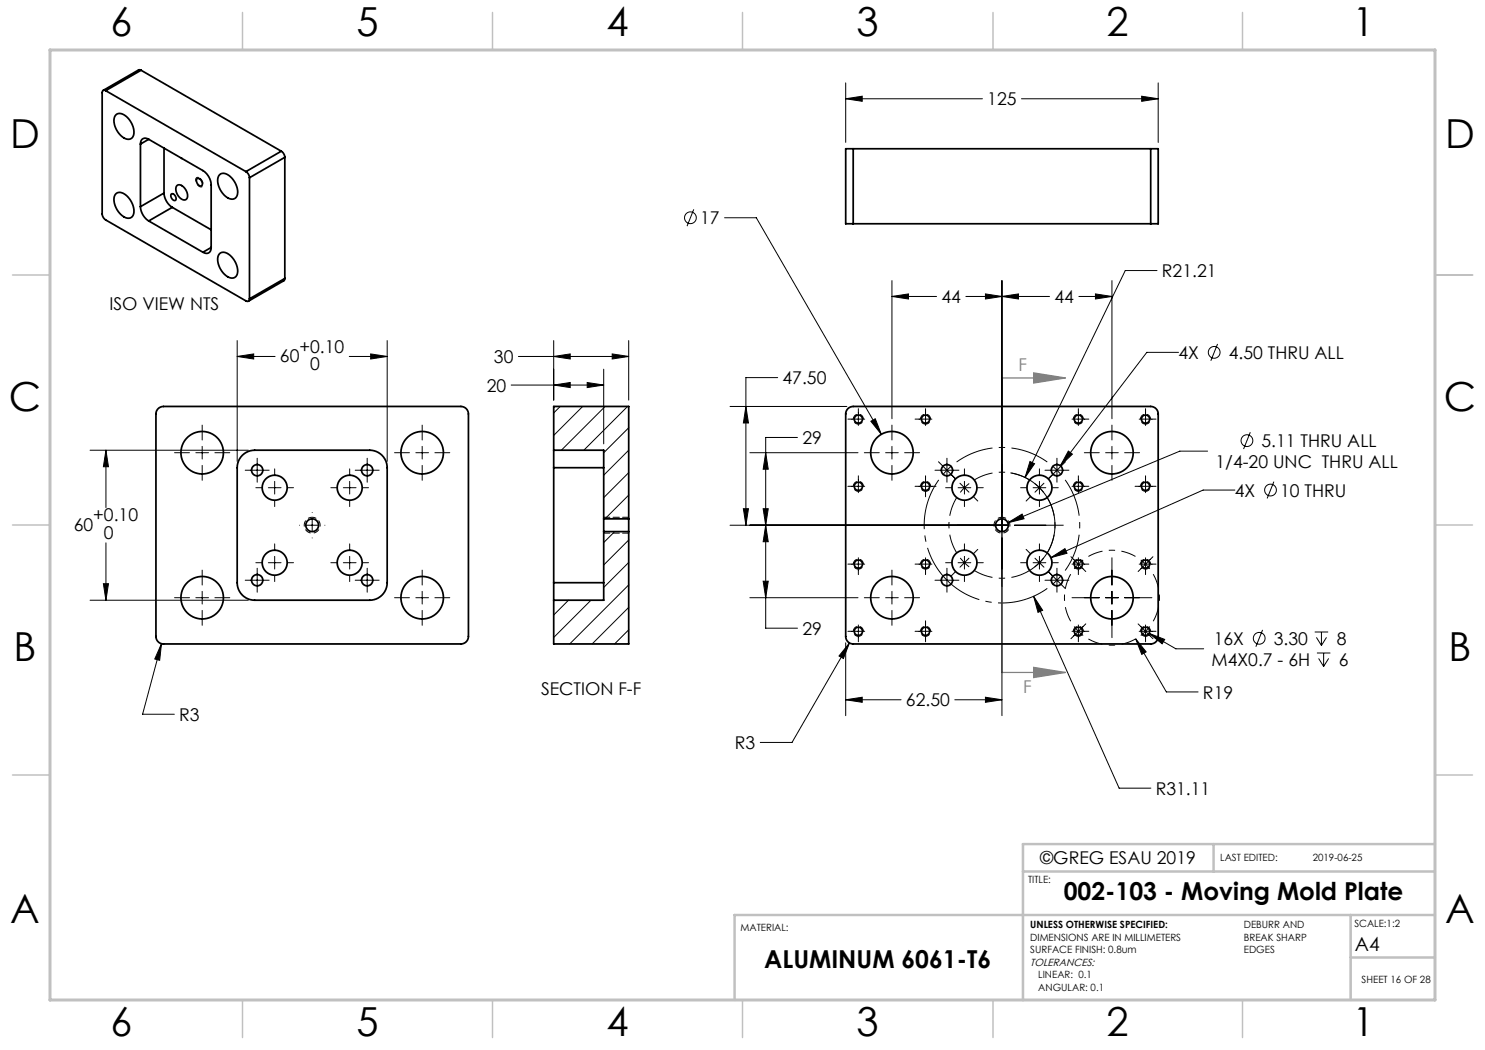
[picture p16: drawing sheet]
<svg xmlns="http://www.w3.org/2000/svg" width="297mm" height="210mm" viewBox="0 0 297 210" stroke-linecap="round" stroke-linejoin="round" font-family="sans-serif">
<defs><g id="words">
<g font-size="8">
<text x="22.1" y="7.1">6</text>
<text x="71.3" y="7.1">5</text>
<text x="121.3" y="7.1">4</text>
<text x="171.3" y="7.1">3</text>
<text x="221.3" y="7.1">2</text>
<text x="270.5" y="7.1">1</text>
<text x="2" y="29.6">D</text>
<text x="289" y="29.6">D</text>
<text x="1.8" y="82.1">C</text>
<text x="288.8" y="82.1">C</text>
<text x="2.7" y="132.1">B</text>
<text x="289.7" y="132.1">B</text>
<text x="2" y="184.6">A</text>
<text x="289" y="184.6">A</text>
<text x="22.1" y="207.1">6</text>
<text x="71.3" y="207.1">5</text>
<text x="121.3" y="207.1">4</text>
<text x="171.3" y="207.1">3</text>
<text x="221.3" y="207.1">2</text>
<text x="270.5" y="207.1">1</text>
</g>
<g font-size="4.9">
<text x="212.7" y="180">002-103 - Moving Mold Plate</text>
<text x="152.8" y="193.7">ALUMINUM 6061-T6</text>
</g>
<text font-size="3.9" x="271" y="190.2">A4</text>
<g font-size="3.5">
<text x="197.5" y="21.1">125</text>
<text x="140" y="44.9">17</text>
<text x="232.4" y="55.4">R21.21</text>
<text x="21.9" y="62">ISO VIEW NTS</text>
<text x="188.3" y="60.6">44</text>
<text x="210.9" y="60.6">44</text>
<text x="59.9" y="70.5">+0.10</text>
<text x="235.7" y="71.8">4X</text>
<text x="245.8" y="71.8">4.50 THRU ALL</text>
<text x="56" y="72.5">60</text>
<text x="62" y="74.1">0</text>
<text x="98.8" y="72.6">30</text>
<text x="156.5" y="76.9">47.50</text>
<text x="97.4" y="78.3">20</text>
<text x="160.5" y="88.8">29</text>
<text x="252.3" y="89.5">5.11 THRU ALL</text>
<text x="243.1" y="93.7">1/4-20 UNC THRU ALL</text>
<text x="247" y="99.3">4X</text>
<text x="256" y="99.3">10 THRU</text>
<text x="14.7" y="106.2">60</text>
<text x="18.7" y="104.3">+0.10</text>
<text x="20.8" y="107.8">0</text>
<text x="160.5" y="127">29</text>
<text x="242.8" y="129">16X</text>
<text x="254.8" y="129">3.30</text>
<text x="267.3" y="129">8</text>
<text x="242.3" y="133.2">M4X0.7 - 6H</text>
<text x="267.8" y="133.2">6</text>
<text x="108.2" y="139.1">SECTION F-F</text>
<text x="181.2" y="141.3">62.50</text>
<text x="240.6" y="139.7">R19</text>
<text x="35.8" y="144.2">R3</text>
<text x="147" y="149.8">R3</text>
<text x="231.2" y="159">R31.11</text>
<text x="208" y="172.9">©GREG ESAU 2019</text>
</g>
<g font-size="3.5" fill="#808080">
<text x="203.7" y="74.2">F</text>
<text x="204.6" y="138.7">F</text>
</g>
<text font-size="2.1" x="206" y="193.2">TOLERANCES:</text>
<g font-size="2">
<text x="244" y="172.1">LAST EDITED:</text>
<text x="262.6" y="172.1">2019-06-25</text>
<text x="205.6" y="176.6">TITLE:</text>
<text x="206" y="185.7">UNLESS OTHERWISE SPECIFIED:</text>
<text x="248.8" y="185.6">DEBURR AND</text>
<text x="270.9" y="185.4">SCALE:1:2</text>
<text x="148.1" y="186.1">MATERIAL:</text>
<text x="206" y="188.2">DIMENSIONS ARE IN MILLIMETERS</text>
<text x="206" y="190.7">SURFACE FINISH: 0.8um</text>
<text x="248.8" y="188.1">BREAK SHARP</text>
<text x="248.8" y="190.6">EDGES</text>
<text x="207.7" y="195.7">LINEAR: 0.1</text>
<text x="272.3" y="196.6">SHEET 16 OF 28</text>
<text x="207.7" y="198.2">ANGULAR: 0.1</text>
</g>
</g></defs>
<g fill="none" stroke="#000" stroke-width=".2">
<path d="M169.1 19.8l3.3-.6v1.1zM169.1 16.6v11.9M169.1 19.8h27.4M204.3 19.8h27.3M228.3 19.2l3.3 .6-3.3 .5zM231.6 16.6v11.9M138.8 41.9l-1.4 3.3M144.9 43.6h6.4l25 43.3M178.4 59.3l3.3-.5v1zM178.4 56.1v27.7M178.4 59.3h8.9M193.2 59.3h16.7"/>
<path d="M197.1 58.8l3.3 .5-3.3 .5zM200.4 59.3l3.3-.5v1zM200.4 56.1v87M215.8 59.3h6.6M219.1 58.8l3.3 .5-3.3 .5zM222.4 56.1v27.7M231.4 54.1h-6.3l-20.1 41.4M47.4 71.3l3.3-.5v1zM47.4 68.1v24.2M47.4 71.3h7.6M69.9 71.3h7.5M74.1 70.8l3.3 .5-3.3 .5z"/>
<path d="M77.4 68.1v24.2M102.2 77h18.5M103.7 71.3h22M110.7 71.3l3.3-.5v1zM110.7 77l3.3-.5v1zM110.7 68.1v11.9M117.4 76.5l3.3 .5-3.3 .5zM120.7 73.8v15M122.4 70.8l3.3 .5-3.3 .5zM125.7 68.1v11.9M155.5 75.5h-6.3v29.5M235.7 70.5h-6.3l-17.3 22.6"/>
<path d="M243.5 68.8l-1.3 3.4M18 90h31.7M21.2 90l.5 3.3h-1zM21.2 90v11.5M34.9 90.5h3M39.2 90.5h2.5M40.4 85v3M40.4 89.3v2.5M40.4 93.1v3M43 90.5h3M49 94h4.8M51.2 97.5h1.2"/>
<path d="M51.4 91.6v4.8M53.7 97.5h2.5M54.9 93.8v1.2M54.9 96.3v2.5M57.5 97.5h1.2M66.2 97.5h1.2M68.7 97.5h2.5M69.9 93.8v1.2M69.9 96.3v2.5M71 94h4.8M72.5 97.5h1.2M73.4 91.6v4.8"/>
<path d="M78.9 90.5h3M83.2 90.5h2.5M84.4 85v3M84.4 89.3v2.5M84.4 93.1v3M87 90.5h3M146 81.3h23.4M149.2 81.3l.5 3.3h-1zM150 90.5h21.6M153.1 90.5l.5 3.3h-1zM159.5 87.5h-6.4v38.1h6.4M169.6 83.8h3.3"/>
<path d="M169.6 97.3h3.3M171.7 81.7v3.4M171.7 95.2v3.3M172.9 90.5h3M174.2 84.3l.9-.6 1.2 3.2zM177.1 90.5h2.6M178.4 85v3M178.4 89.3v2.5M178.4 93.1v3M180.9 90.5h3M183 83.8h3.4M183 97.3h4.2"/>
<path d="M185.1 81.7v3.4M185.1 95.2v4.2M187 94h4.8M187.7 92.3l3.4 3.4M189.1 97.5h1.3M189.4 91.6v4.8M190.3 93.2l-1.8 1.8M191.6 97.5h2.6M192 96.6l1.8 1.8M192.9 93.8v1.2M192.9 96.3v2.5M193.8 96.7l-1.8 1.8"/>
<path d="M194.7 99.3l.9 .9M195.4 97.5h1.3M202.1 94.6a10.6 10.6 0 0 1 8.7 8.4 10.6 10.6 0 0 1-4.9 11.1M204.1 97.5h1.3M206 92.3l.9 .4-1.9 2.8zM206.1 99.3l-.9 .9M206.6 97.5h2.6M206.9 96.7l1.8 1.8M207.9 93.8v1.2M207.9 96.3v2.5M208.8 96.6l-1.8 1.8M209 94h4.8"/>
<path d="M210.4 97.5h1.3M210.5 93.2l1.8 1.8M211.4 91.6v4.8M213.1 92.3l-3.4 3.4M213.7 90.2l.8 .6-2.4 2.3zM214.4 83.8h3.4M214.4 97.3h3.4M215.7 81.7v3.4M215.7 95.2v3.3M216.9 90.5h3M221.1 90.5h2.6M222.4 85v3"/>
<path d="M222.4 89.3v2.5M222.4 93.1v3M224.9 90.5h3M227 97.3h4.2M227.8 83.8h3.4M229.1 81.7v3.4M229.1 95.2v3.3M241.5 90.2h-5.5l-34.4 14.4M247 98h-6.4l-30.4 13.5M250.1 86.4l-1.4 3.4M254.8 96.3l-1.4 3.4M20.7 116.7h1l-.5 3.3z"/>
<path d="M21.2 108.6v11.4M34.9 119.5h3M39.2 119.5h2.5M40.4 114v3M40.4 118.3v2.5M43 119.5h3M49 116h4.8M51.2 112.5h1.2M51.4 113.6v4.8M53.7 112.5h2.5M54.9 100.1v1.2M54.9 108.8v1.2"/>
<path d="M54.9 111.3v2.5M54.9 115.1v1.2M57.5 112.5h1.2M59.9 105h.1M61.2 105h2.5M62.4 102.5h.1M62.4 103.8v2.5M62.4 107.6h.1M65 105h.1M66.2 112.5h1.2M68.7 112.5h2.5M69.9 100.1v1.2"/>
<path d="M69.9 108.8v1.2M69.9 111.3v2.5M69.9 115.1v1.2M71 116h4.8M72.5 112.5h1.2M73.4 113.6v4.8M78.9 119.5h3M83.2 119.5h2.5M84.4 114v3M84.4 118.3v2.5M87 119.5h3M146 105h55.7"/>
<path d="M148.7 101.7h1l-.5 3.3zM150 119.5h21.6M152.6 101.7h1l-.5 3.3zM152.6 116.2h1l-.5 3.3zM153.1 105l.5 3.3h-1zM169.6 112.8h3.3M171.7 111.6v3.3M172.9 119.5h3M177.1 119.5h2.6M178.4 114v3M178.4 118.3v2.5M180.9 119.5h3"/>
<path d="M183 112.8h3.4M185.1 111.6v3.3M187 116h4.8M189.1 112.5h1.3M189.4 113.6v4.8M191.1 114.3l-.9 .9M191.6 112.5h2.6M192 111.6l1.8 1.8M192.9 100.1v1.2M192.9 108.8v1.2M192.9 111.3v2.5M192.9 115.1v1.2"/>
<path d="M193.8 111.6l-1.8 1.8M195.4 112.5h1.3M195.6 109.9l-.9 .8M201.6 104.6l2.8-1.8 .4 1zM202.9 105h9.8M204.1 112.5h1.3M205.2 109.9l.9 .8M206.6 112.5h2.6M206.7 119.3l1.8 2.8-.9 .4zM206.7 119.3l17.1 38.3h6.4M207 111.6l1.8 1.8M207.9 100.1v1.2"/>
<path d="M207.9 108.8v1.2M207.9 111.3v2.5M207.9 115.1v1.2M208.7 111.6l-1.8 1.8M209 116h4.8M209.7 114.3l3.4 3.4M210.2 111.5l2.8-1.8 .4 1zM210.4 112.5h1.3M211.4 113.6v4.8M212.3 115.1l-1.8 1.8M214.2 111.3l3 3M214.4 119.5h5.5"/>
<path d="M214.4 112.8h3.4M215.7 111.6v3.3M216.6 112l-1.8 1.8M221.1 119.5h2.6M222.4 111.6v5.4M222.4 118.3v2.5M224.9 119.5h5.5M227.8 112.8h3.4M228.2 112l1.7 1.8M229.1 111.6v3.3M230.6 111.3l-3 3M18 120h31.7"/>
<path d="M32.3 128.7l-.4 3.4-.9-.3zM32.3 128.7l-3.8 14.1h6.4M40.4 122.1v3M84.4 122.1v3M169.1 140l3.3-.6v1.1zM169.1 128.6v14.5M169.1 140h11.1M169.6 126.3h3.3M169.9 128.6l-1.2 3.1-.9-.5zM169.9 128.6l-11.5 19.9h-6.3M171.7 125v3.4M178.4 122.1v3"/>
<path d="M183 126.3h3.4M185.1 124.2v4.2M191 140h9.4M197.1 139.4l3.3 .6-3.3 .5zM214.4 126.3h3.4M214.8 125.3l1.8 1.8M215.7 125v3.4M217.2 124.8l-3 2.9M222.4 122.1v5.4M227.1 127.8l2.1 2.6-.8 .5zM227.1 127.8l6.2 10.6h6.3M227.6 124.8l3 2.9"/>
<path d="M227.8 126.3h3.4M229.1 125v3.4M229.8 126.7l3.1 1.2-.5 .9zM229.8 126.7l5.4 3.1h5.5M229.9 125.3l-1.7 1.8M252.5 126l-1.3 3.3M262.9 126.4h2.7M263.3 127.5l1 1.6M263.4 130.6h2.7M263.7 131.7l1 1.6M264.3 126.4v2.7M264.7 130.6v2.7"/>
<path d="M265.3 127.5l-1 1.6M265.7 131.7l-1 1.6"/>
<circle cx="138.1" cy="43.6" r="1.18"/>
<circle cx="242.8" cy="70.5" r="1.18"/>
<circle cx="249.4" cy="88.1" r="1.18"/>
<circle cx="254.1" cy="98" r="1.18"/>
<circle cx="251.8" cy="127.7" r="1.18"/>
</g>
<path d="M206.7 74.6l6.4 1-6.4 1zM213.1 75.6h-12.7v58.9h12.7M206.7 133.5l6.4 1-6.4 1z" fill="none" stroke="#808080" stroke-width=".25"/>
<g fill="none" stroke="#000" stroke-width=".2" stroke-dasharray="1.3 .6" stroke-dashoffset=".4" stroke-linecap="butt">
<path d="M171.7 98.3a1 1 0 0 1-.9-1.5 1 1 0 0 1 1.7-.1 1 1 0 0 1-.7 1.6h-.1M171.7 84.8a1 1 0 0 1-.9-1.4 1 1 0 0 1 1.7-.2 1 1 0 0 1-.7 1.6h-.1M185.1 98.3a1 1 0 0 1-.9-1.5 1 1 0 0 1 1.7-.1 1 1 0 0 1-.7 1.6h-.1M185.1 84.8a1 1 0 0 1-.9-1.4 1 1 0 0 1 1.7-.2 1 1 0 0 1-.7 1.6h-.1M215.7 98.3a1 1 0 0 1-.9-1.5 1 1 0 0 1 1.7-.1 1 1 0 0 1-.7 1.6h-.1M215.7 84.8a1 1 0 0 1-.9-1.4 1 1 0 0 1 1.7-.2 1 1 0 0 1-.7 1.6h-.1M229.1 98.3a1 1 0 0 1-.9-1.5 1 1 0 0 1 1.7-.1 1 1 0 0 1-.7 1.6h-.1M229.1 84.8a1 1 0 0 1-.9-1.4 1 1 0 0 1 1.7-.2 1 1 0 0 1-.7 1.6h-.1M62.4 103.5a1.59 1.59 0 0 1 1.4 2.3 1.59 1.59 0 0 1-2.7 .1 1.59 1.59 0 0 1 1.2-2.4h.1M171.7 113.8a1 1 0 0 1-.9-1.4 1 1 0 0 1 1.7-.2 1 1 0 0 1-.7 1.6h-.1M185.1 113.8a1 1 0 0 1-.9-1.4 1 1 0 0 1 1.7-.2 1 1 0 0 1-.7 1.6h-.1M200.4 103.5a1.59 1.59 0 0 0-1.4 2.3 1.59 1.59 0 0 0 2.7 .1 1.59 1.59 0 0 0-1.1-2.4h-.2"/>
<path d="M215.7 113.8a1 1 0 0 1-.9-1.4 1 1 0 0 1 1.7-.2 1 1 0 0 1-.7 1.6h-.1M229.1 113.8a1 1 0 0 1-.9-1.4 1 1 0 0 1 1.7-.2 1 1 0 0 1-.7 1.6h-.1M171.7 127.3a1 1 0 0 1-.9-1.5 1 1 0 0 1 1.7-.1 1 1 0 0 1-.7 1.6h-.1M185.1 127.3a1 1 0 0 1-.9-1.5 1 1 0 0 1 1.7-.1 1 1 0 0 1-.7 1.6h-.1M215.7 127.3a1 1 0 0 1-.9-1.5 1 1 0 0 1 1.7-.1 1 1 0 0 1-.7 1.6h-.1M229.1 127.3a1 1 0 0 1-.9-1.5 1 1 0 0 1 1.7-.1 1 1 0 0 1-.7 1.6h-.1"/>
</g>
<path d="M39.9 35.6a1.16 1.16 0 0 1 .4 1.8 1.23 1.23 0 0 1-.9-1.9l.5 .1" fill="none" stroke="#000" stroke-width=".2" stroke-dasharray="1.3 .6" stroke-dashoffset="-.1" stroke-linecap="butt"/>
<path d="M214.1 114.8a9.5 9.5 0 0 0 0 9.4M227.1 111.3a9.5 9.5 0 0 0-9.4 0M217.7 127.8a9.5 9.5 0 0 0 9.4 0M230.6 124.2a9.5 9.5 0 0 0 0-9.4" fill="none" stroke="#000" stroke-width=".2" stroke-dasharray="15.2 1.3 1.3 1.3" stroke-dashoffset="12.2" stroke-linecap="butt"/>
<path d="M191.3 99.5a10.6 10.6 0 0 0 0 11M205.9 96a10.6 10.6 0 0 0-11 0M194.9 114.1a10.6 10.6 0 0 0 11 0M209.5 110.5a10.6 10.6 0 0 0 0-11" fill="none" stroke="#000" stroke-width=".2" stroke-dasharray="15.2 1.3 1.3 1.3" stroke-dashoffset="11.4" stroke-linecap="butt"/>
<path d="M209.5 92.4a15.6 15.6 0 0 0-18.2 0M213 114.1a15.6 15.6 0 0 0 0-18.1" fill="none" stroke="#000" stroke-width=".2" stroke-dasharray="15.2 1.3 1.3 1.3" stroke-dashoffset="7.5" stroke-linecap="butt"/>
<path d="M187.7 96a15.6 15.6 0 0 0 1.7 20 15.6 15.6 0 0 0 20.1 1.7" fill="none" stroke="#000" stroke-width=".2" stroke-dasharray="15.2 1.3 1.3 1.3" stroke-dashoffset="4.8" stroke-linecap="butt"/>
<path d="M287 55h7.5M287 144.8v55.2h-187.2" fill="none" stroke="#c0c0c0" stroke-width=".35"/>
<path d="M204.6 174.3h82.4M242.7 168.8v5.5M287 168.8h-82.4v31.3M270.1 183v17M270.1 191.5h16.9M287 183h-140.1v17" fill="none" stroke="#c0c0c0" stroke-width=".5"/>
<g fill="none" stroke="#c0c0c0" stroke-width=".3">
<path d="M48.5 2.5v7.5M98.5 2.5v7.5M148.5 2.5v7.5M198.6 2.5v7.5M248.5 2.5v7.5M2.5 55h7.5M287 55h7.5M2.5 105h7.5M287 105h7.5M2.5 155h7.5M287 155h7.5M48.5 200v7.5"/>
<path d="M98.5 200v7.5M148.5 200v7.5M198.6 200v7.5M248.5 200v7.5"/>
</g>
<path d="M10 10h277v190h-277z" fill="none" stroke="#c0c0c0" stroke-width=".6"/>
<path d="M120.7 103.5h5M120.7 106.6h5" fill="none" stroke="#000" stroke-width=".2" stroke-dasharray="1.3 .6"/>
<path d="M206.7 74.6l6.4 1-6.4 1zM206.7 133.5l6.4 1-6.4 1z" fill="#808080"/>
<g fill="#000">
<path d="M110.7 71.3l3.3-.5v1zM122.4 70.8l3.3 .5-3.3 .5zM117.4 76.5l3.3 .5-3.3 .5zM110.7 77l3.3-.5v1z"/>
<path d="M152.6 101.7h1l-.5 3.3zM153.1 90.5l.5 3.3h-1zM197.1 58.8l3.3 .5-3.3 .5zM178.4 59.3l3.3-.5v1zM219.1 58.8l3.3 .5-3.3 .5zM200.4 59.3l3.3-.5v1zM153.1 105l.5 3.3h-1zM152.6 116.2h1l-.5 3.3zM227.1 127.8l1.3 3.1 .8-.5zM174.2 84.3l2.1 2.6-1.2-3.2zM206 92.3l-1 3.2 1.9-2.8zM206.7 119.3l.9 3.2 .9-.4zM229.8 126.7l2.6 2.1 .5-.9zM213.7 90.2l-1.6 2.9 2.4-2.3zM210.2 111.5l3.2-.8-.4-1zM201.6 104.6l3.2-.8-.4-1zM197.1 139.4l3.3 .6-3.3 .5zM169.1 140l3.3-.6v1.1zM148.7 101.7h1l-.5 3.3zM149.2 81.3l.5 3.3h-1zM169.9 128.6l-2.1 2.6 .9 .5zM169.1 19.8l3.3-.6v1.1zM228.3 19.2l3.3 .6-3.3 .5zM47.4 71.3l3.3-.5v1zM74.1 70.8l3.3 .5-3.3 .5zM21.2 90l.5 3.3h-1zM20.7 116.7h1l-.5 3.3zM32.3 128.7l-1.3 3.1 .9 .3z"/>
</g>
<g fill="none" stroke="#000" stroke-width=".35">
<path d="M21.1 18.1a.43 .43 0 0 0-.5 0 .43 .43 0 0 0-.2 .4v24.3a1.56 1.56 0 0 0 .7 1.2l28.1 16.2a.43 .43 0 0 0 .5 0 .43 .43 0 0 0 .2-.4M21.1 18.1l28.1 16.2M28.2 14h-.5l-7.1 4.1M28.2 14l-7.1 4.1M28.2 14l28.1 16.2M23.1 38.8a1.7 1.7 0 0 1 2.5 .6 3.6 3.6 0 0 1 .9 3.8 1.58 1.58 0 0 1-2.4-.3 3.4 3.4 0 0 1-1-4.1zM23.1 23a1.7 1.7 0 0 1 2.5 .6 3.6 3.6 0 0 1 .9 3.9 1.58 1.58 0 0 1-2.4-.4 3.4 3.4 0 0 1-1-4.1zM28.1 28.8v12.5M29.7 27.9a1.01 1.01 0 0 0-1.1-.2 1.01 1.01 0 0 0-.5 1.1M29.7 27.9l10.9 6.2a3.6 3.6 0 0 1 1.6 2.9v12.5M29.7 27.9l-1.6 .9M32.8 38.6a3.6 3.6 0 0 0 1.7 2.9"/>
<path d="M32.8 29.6v9M32.8 38.6l-4.7 2.7M34.3 38.8a.82 .82 0 0 1 .8 .4 .82 .82 0 0 1-.1 .9 .91 .91 0 0 1-.7-1.3zM35.4 37.1a1.45 1.45 0 0 1 1.9 1.1 1.24 1.24 0 0 1-.3 1.8 2.07 2.07 0 0 1-1.6-2.9zM36.3 31.6l.1 .1M39.4 35.7a.93 .93 0 0 1 .9 .5 .93 .93 0 0 1-.1 1 1.03 1.03 0 0 1-.8-1.5zM43.9 35a1.7 1.7 0 0 1 2.4 .6 3.6 3.6 0 0 1 .9 3.8 1.58 1.58 0 0 1-2.3-.4 3.5 3.5 0 0 1-1-4zM49.2 34.3a1.56 1.56 0 0 1 .7 1.2M49.9 35.5v24.3M56.3 30.2a1.56 1.56 0 0 1 .7 1.3M56.3 30.2l-7.1 4.1M57 31.5l-7.1 4"/>
<path d="M57 31.5v24.2M170.6 29.8h-1.5v15h1.5M170.6 29.8v15M170.6 29.8h59.5M230.1 29.8h1.5v15h-1.5M230.1 29.8v15M28.1 41.3a3.6 3.6 0 0 0 1.6 2.9M29.7 44.2l10.9 6.3M34.5 41.5l7.7 4.5M34.5 41.5l-4.8 2.7M42.2 49.5a1.01 1.01 0 0 1-.4 1.1 1.01 1.01 0 0 1-1.2-.1M42.2 49.5l-1.6 1"/>
<path d="M43.9 50.8a1.7 1.7 0 0 1 2.4 .6 3.6 3.6 0 0 1 .9 3.8 1.58 1.58 0 0 1-2.3-.4 3.5 3.5 0 0 1-1-4zM57 55.7l-.2 .4-7.1 4.1M57 55.7l-7.1 4.1M170.6 44.8h59.5M31.6 81.7l.5-.3 .6-.1h59.5a1.5 1.5 0 0 1 1.5 1.5v44.5a1.5 1.5 0 0 1-1.5 1.5h-59.5a1.5 1.5 0 0 1-1.5-1.5v-44.5l.1-.6zM48.5 91.1l1.1-.8 1.3-.3h23a3.5 3.5 0 0 1 3.5 3.5v23a3.5 3.5 0 0 1-3.5 3.5h-23a3.5 3.5 0 0 1-3.5-3.5v-23l.3-1.3zM110.7 90v3.5M110.7 90v-8.7h15v22.5M110.7 93.5v23M110.7 90h10v13.8M110.7 93.5h10M169.6 81.7l.5-.3 .5-.1h59.5a1.5 1.5 0 0 1 1.5 1.5v44.5a1.5 1.5 0 0 1-1.5 1.5h-59.5a1.5 1.5 0 0 1-1.5-1.5v-44.5l.2-.6z"/>
<path d="M110.7 116.5v3.5M110.7 116.5h10M120.7 103.8v2.5M120.7 106.3v13.7h-10M120.7 106.3h5M120.7 103.8h5M125.7 103.8v2.5M125.7 106.3v22.5h-15v-8.8"/>
<circle cx="40.4" cy="90.5" r="4.2"/>
<circle cx="51.4" cy="94" r="1.13"/>
<circle cx="54.9" cy="97.5" r="2.5"/>
<circle cx="69.9" cy="97.5" r="2.5"/>
<circle cx="73.4" cy="94" r="1.13"/>
<circle cx="84.4" cy="90.5" r="4.3"/>
<circle cx="171.7" cy="83.8" r=".83"/>
<circle cx="171.7" cy="97.3" r=".82"/>
<circle cx="178.4" cy="90.5" r="4.3"/>
<circle cx="185.1" cy="97.3" r=".82"/>
<circle cx="185.1" cy="83.8" r=".83"/>
<circle cx="189.4" cy="94" r="1.13"/>
<circle cx="192.9" cy="97.5" r="2.5"/>
<circle cx="207.9" cy="97.5" r="2.5"/>
<circle cx="211.4" cy="94" r="1.13"/>
<circle cx="215.7" cy="83.8" r=".83"/>
<circle cx="215.7" cy="97.3" r=".82"/>
<circle cx="222.4" cy="90.5" r="4.2"/>
<circle cx="229.1" cy="83.8" r=".82"/>
<circle cx="229.1" cy="97.3" r=".82"/>
<circle cx="40.4" cy="119.5" r="4.2"/>
<circle cx="51.4" cy="116" r="1.13"/>
<circle cx="54.9" cy="112.5" r="2.5"/>
<circle cx="62.4" cy="105" r="1.28"/>
<circle cx="69.9" cy="112.5" r="2.5"/>
<circle cx="73.4" cy="116" r="1.12"/>
<circle cx="84.4" cy="119.5" r="4.3"/>
<circle cx="171.7" cy="112.8" r=".83"/>
<circle cx="178.4" cy="119.5" r="4.3"/>
<circle cx="185.1" cy="112.8" r=".83"/>
<circle cx="189.4" cy="116" r="1.12"/>
<circle cx="192.9" cy="112.5" r="2.5"/>
<circle cx="200.4" cy="105" r="1.28"/>
<circle cx="207.9" cy="112.5" r="2.5"/>
<circle cx="211.4" cy="116" r="1.12"/>
<circle cx="215.7" cy="112.8" r=".83"/>
<circle cx="222.4" cy="119.5" r="4.2"/>
<circle cx="229.1" cy="112.8" r=".82"/>
<circle cx="171.7" cy="126.3" r=".83"/>
<circle cx="185.1" cy="126.3" r=".83"/>
<circle cx="215.7" cy="126.3" r=".83"/>
<circle cx="229.1" cy="126.3" r=".82"/>
</g>
<g fill="none" stroke="#000" stroke-width=".2">
<path d="M112 81.3l-1.3 1.3M116.5 81.3l-5.8 5.8M121 81.3l-8.7 8.7M125.5 81.3l-8.7 8.7M125.7 85.6l-5 5M125.7 90l-5 5M125.7 94.5l-5 5M125.7 99l-4.7 4.8M122.9 106.3l-2.2 2.2M125.7 103.5l-.2 .3M125.7 108l-5 5M125.7 112.5l-5 5"/>
<path d="M125.7 117l-11.8 11.8M113.7 120l-3 3M118.2 120l-7.5 7.5M125.7 121.5l-7.3 7.3M125.7 126l-2.8 2.8"/>
</g>
<use href="#words"/>
</svg>
